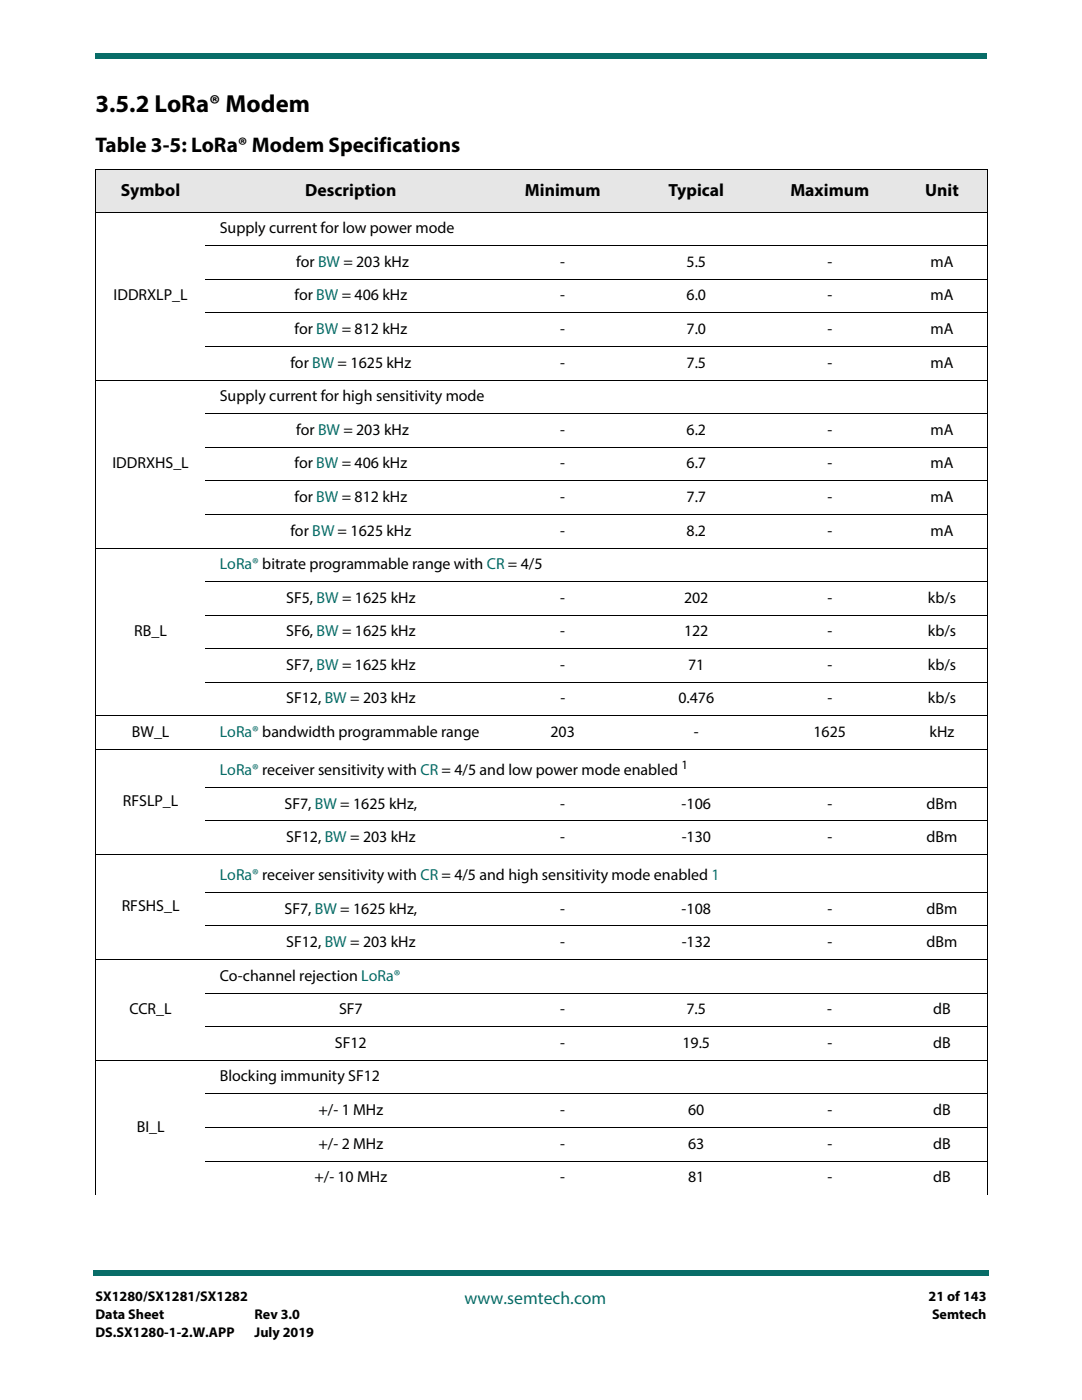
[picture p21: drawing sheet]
<svg xmlns="http://www.w3.org/2000/svg" width="216mm" height="279mm" viewBox="0 0 216 279" stroke-linecap="round" stroke-linejoin="round" font-family="sans-serif">
<defs><g id="words">
<text font-size="4.9" x="19" y="22.3">3.5.2 LoRa® Modem</text>
<text font-size="4.2" x="19" y="30.3">Table 3-5: LoRa® Modem Specifications</text>
<g font-size="3.5">
<text x="24.1" y="39">Symbol</text>
<text x="60.9" y="39">Description</text>
<text x="104.7" y="39">Minimum</text>
<text x="133.4" y="39">Typical</text>
<text x="157.7" y="39">Maximum</text>
<text x="184.6" y="39">Unit</text>
</g>
<text font-size="3.5" fill="#086d68" x="92.7" y="260.2">www.semtech.com</text>
<g font-size="3.2">
<text x="43.9" y="46.6">Supply current for low power mode</text>
<text x="59.1" y="53.3">for BW = 203 kHz</text>
<text x="111.8" y="53.3">-</text>
<text x="137" y="53.3">5.5</text>
<text x="165.1" y="53.3">-</text>
<text x="185.7" y="53.3">mA</text>
<text x="22.7" y="60">IDDRXLP_L</text>
<text x="58.8" y="60">for BW = 406 kHz</text>
<text x="111.8" y="60">-</text>
<text x="137" y="60">6.0</text>
<text x="165.1" y="60">-</text>
<text x="185.7" y="60">mA</text>
<text x="58.8" y="66.7">for BW = 812 kHz</text>
<text x="111.8" y="66.7">-</text>
<text x="137" y="66.7">7.0</text>
<text x="165.1" y="66.7">-</text>
<text x="185.7" y="66.7">mA</text>
<text x="58" y="73.4">for BW = 1625 kHz</text>
<text x="111.8" y="73.4">-</text>
<text x="137" y="73.4">7.5</text>
<text x="165.1" y="73.4">-</text>
<text x="185.7" y="73.4">mA</text>
<text x="43.9" y="80.1">Supply current for high sensitivity mode</text>
<text x="59.1" y="86.8">for BW = 203 kHz</text>
<text x="111.8" y="86.8">-</text>
<text x="137" y="86.8">6.2</text>
<text x="165.1" y="86.8">-</text>
<text x="185.7" y="86.8">mA</text>
<text x="22.4" y="93.5">IDDRXHS_L</text>
<text x="58.8" y="93.5">for BW = 406 kHz</text>
<text x="111.8" y="93.5">-</text>
<text x="137" y="93.5">6.7</text>
<text x="165.1" y="93.5">-</text>
<text x="185.7" y="93.5">mA</text>
<text x="58.8" y="100.2">for BW = 812 kHz</text>
<text x="111.8" y="100.2">-</text>
<text x="137" y="100.2">7.7</text>
<text x="165.1" y="100.2">-</text>
<text x="185.7" y="100.2">mA</text>
<text x="58" y="106.9">for BW = 1625 kHz</text>
<text x="111.8" y="106.9">-</text>
<text x="137" y="106.9">8.2</text>
<text x="165.1" y="106.9">-</text>
<text x="185.7" y="106.9">mA</text>
<text x="57.1" y="120.3">SF5, BW = 1625 kHz</text>
<text x="111.8" y="120.3">-</text>
<text x="136.5" y="120.3">202</text>
<text x="165.1" y="120.3">-</text>
<text x="185.1" y="120.3">kb/s</text>
<text x="26.8" y="127">RB_L</text>
<text x="57.1" y="127">SF6, BW = 1625 kHz</text>
<text x="111.8" y="127">-</text>
<text x="136.5" y="127">122</text>
<text x="165.1" y="127">-</text>
<text x="185.1" y="127">kb/s</text>
<text x="57.1" y="133.7">SF7, BW = 1625 kHz</text>
<text x="111.8" y="133.7">-</text>
<text x="137.3" y="133.7">71</text>
<text x="165.1" y="133.7">-</text>
<text x="185.1" y="133.7">kb/s</text>
<text x="57.1" y="140.4">SF12, BW = 203 kHz</text>
<text x="111.8" y="140.4">-</text>
<text x="135.4" y="140.4">0.476</text>
<text x="165.1" y="140.4">-</text>
<text x="185.1" y="140.4">kb/s</text>
<text x="26.3" y="147.1">BW_L</text>
<text x="109.8" y="147.1">203</text>
<text x="138.4" y="147.1">-</text>
<text x="162.3" y="147.1">1625</text>
<text x="185.5" y="147.1">kHz</text>
<text x="24.5" y="160.9">RFSLP_L</text>
<text x="56.8" y="161.4">SF7, BW = 1625 kHz,</text>
<text x="111.8" y="161.4">-</text>
<text x="136" y="161.4">-106</text>
<text x="165.1" y="161.4">-</text>
<text x="184.9" y="161.4">dBm</text>
<text x="57.1" y="168.1">SF12, BW = 203 kHz</text>
<text x="111.8" y="168.1">-</text>
<text x="136" y="168.1">-130</text>
<text x="165.1" y="168.1">-</text>
<text x="184.9" y="168.1">dBm</text>
<text x="24.3" y="181.9">RFSHS_L</text>
<text x="56.8" y="182.3">SF7, BW = 1625 kHz,</text>
<text x="111.8" y="182.3">-</text>
<text x="136" y="182.3">-108</text>
<text x="165.1" y="182.3">-</text>
<text x="184.9" y="182.3">dBm</text>
<text x="57.1" y="189">SF12, BW = 203 kHz</text>
<text x="111.8" y="189">-</text>
<text x="136" y="189">-132</text>
<text x="165.1" y="189">-</text>
<text x="184.9" y="189">dBm</text>
<text x="43.9" y="195.7">Co-channel rejection LoRa®</text>
<text x="25.9" y="202.4">CCR_L</text>
<text x="67.6" y="202.4">SF7</text>
<text x="111.8" y="202.4">-</text>
<text x="137" y="202.4">7.5</text>
<text x="165.1" y="202.4">-</text>
<text x="186.2" y="202.4">dB</text>
<text x="66.8" y="209.1">SF12</text>
<text x="111.8" y="209.1">-</text>
<text x="136.2" y="209.1">19.5</text>
<text x="165.1" y="209.1">-</text>
<text x="186.2" y="209.1">dB</text>
<text x="43.9" y="215.8">Blocking immunity SF12</text>
<text x="27.3" y="225.9">BI_L</text>
<text x="63.5" y="222.5">+/- 1 MHz</text>
<text x="111.8" y="222.5">-</text>
<text x="137.3" y="222.5">60</text>
<text x="165.1" y="222.5">-</text>
<text x="186.2" y="222.5">dB</text>
<text x="63.5" y="229.2">+/- 2 MHz</text>
<text x="111.8" y="229.2">-</text>
<text x="137.3" y="229.2">63</text>
<text x="165.1" y="229.2">-</text>
<text x="186.2" y="229.2">dB</text>
<text x="62.7" y="235.9">+/- 10 MHz</text>
<text x="111.8" y="235.9">-</text>
<text x="137.3" y="235.9">81</text>
<text x="165.1" y="235.9">-</text>
<text x="186.2" y="235.9">dB</text>
</g>
<g font-size="3.2" fill="#086d68">
<text x="43.9" y="113.6">LoRa® bitrate programmable range with CR = 4/5</text>
<text x="43.9" y="147.1">LoRa® bandwidth programmable range</text>
<text x="43.9" y="154.7">LoRa® receiver sensitivity with CR = 4/5 and low power mode enabled</text>
<text x="43.9" y="175.6">LoRa® receiver sensitivity with CR = 4/5 and high sensitivity mode enabled 1</text>
</g>
<g font-size="2.8">
<text x="19" y="259.7">SX1280/SX1281/SX1282</text>
<text x="19" y="263.2">Data Sheet</text>
<text x="50.8" y="263.2">Rev 3.0</text>
<text x="185.3" y="259.7">21 of 143</text>
<text x="186" y="263.2">Semtech</text>
<text x="19" y="266.7">DS.SX1280-1-2.W.APP</text>
<text x="50.8" y="266.7">July 2019</text>
</g>
<text font-size="2.5" x="136" y="153.4">1</text>
</g></defs>
<g fill="#086d68">
<path d="M18.5 253.5h.5v1h-.5z"/>
<path d="M19 253.5h178.4v1h-178.4z"/>
</g>
<path d="M19 6.4h177.8v9.5h-177.8z" fill="#fff"/>
<g fill="#086d68">
<path d="M19 10.6v1z"/>
<path d="M19 10.6h177.8v1h-177.8z"/>
</g>
<g fill="#e6e6e6">
<path d="M19 33.9h22.1v8.4h-22.1z"/>
<path d="M41.1 33.9h57.9v8.4h-57.9z"/>
<path d="M99 33.9h26.6v8.4h-26.6z"/>
<path d="M125.6 33.9h26.7v8.4h-26.7z"/>
<path d="M152.3 33.9h26.6v8.4h-26.6z"/>
<path d="M178.9 33.9h18.1v8.4h-18.1z"/>
</g>
<g fill="none" stroke="#000" stroke-width=".2">
<path d="M19 33.9h178.1M19 34v204.4M197 34v204.4M19 42.3h178.1M41.1 49h156M41.1 55.7h156M19 75.8h178.1M41.1 62.4h156M41.1 69.2h156M41.1 82.5h156M41.1 89.3h156M41.1 95.9h156"/>
<path d="M19 109.4h178.1M41.1 102.7h156M41.1 116.1h156M41.1 122.8h156M41.1 129.5h156M41.1 136.2h156M19 142.9h178.1M19 149.6h178.1M41.1 157.1h156M19 170.5h178.1M41.1 163.8h156M41.1 178.1h156"/>
<path d="M19 191.5h178.1M41.1 184.8h156M41.1 198.2h156M19 211.6h178.1M41.1 204.9h156M41.1 218.3h156M41.1 225h156M41.1 231.7h156"/>
</g>
<use href="#words"/>
</svg>
